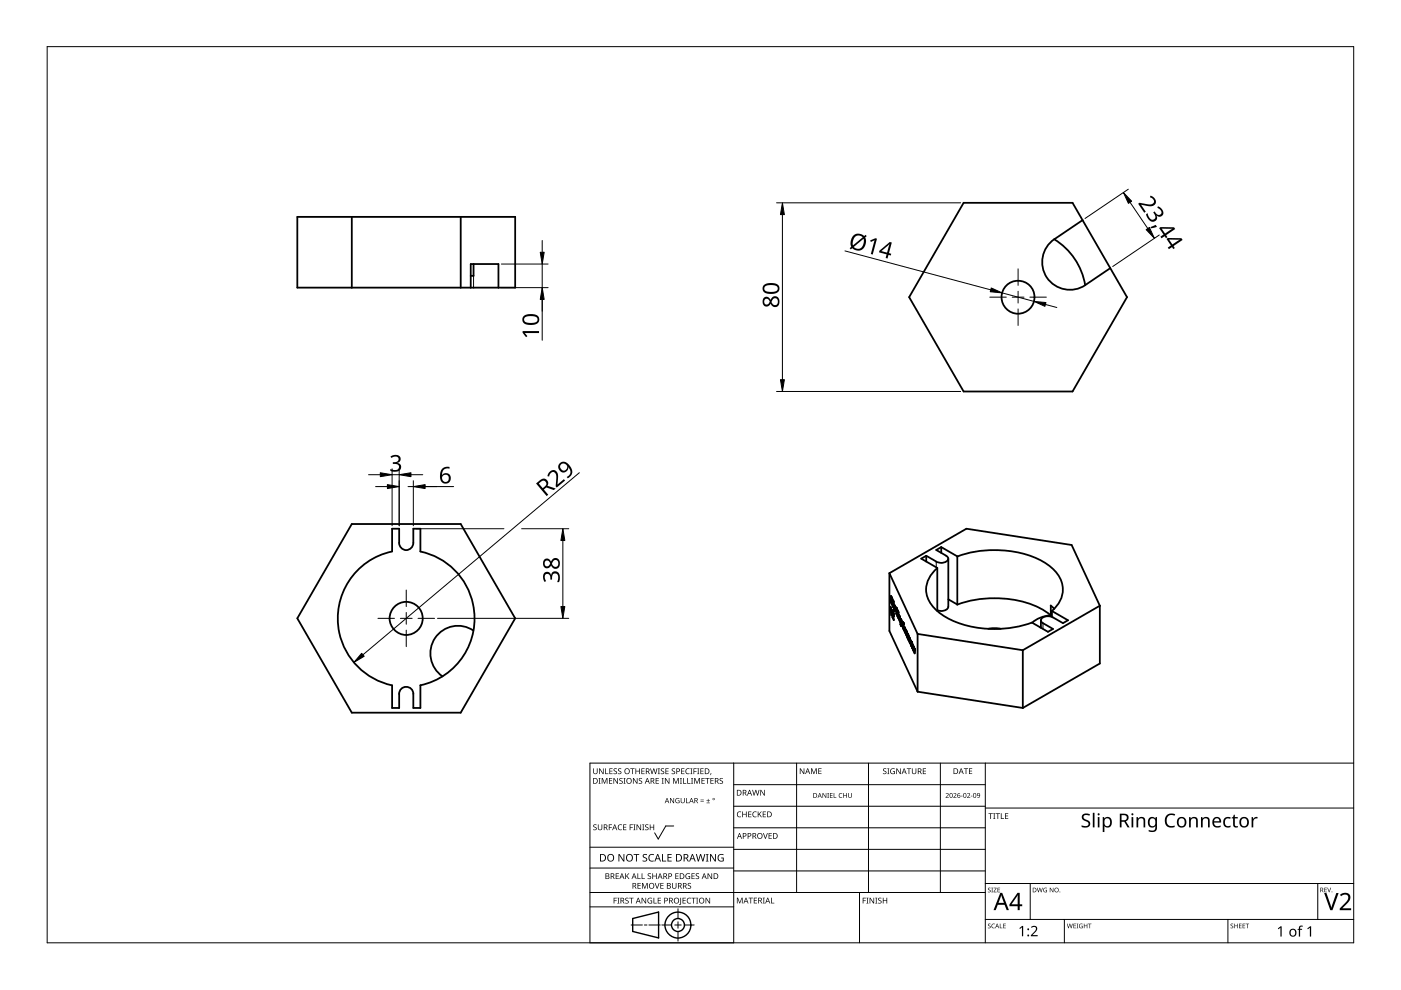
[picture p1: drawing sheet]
<svg xmlns="http://www.w3.org/2000/svg" width="297mm" height="210mm" viewBox="0 0 297 210" stroke-linecap="round" stroke-linejoin="round" font-family="sans-serif">
<g fill="none" stroke="#000" stroke-width=".38">
<path d="M63 46h46.2v15h-46.2zM74.6 46v15M97.7 46v15M100.4 56v2.5h-.6M204.3 43h23.1l11.5 20-11.5 20h-23.1l-11.5-20zM222.8 51.3l.7-.6a14.2 14.2 0 0 1 6.6 9.8 5.9 5.9 0 0 1-7.9-1.3 5.9 5.9 0 0 1 .6-7.9zM229.5 46.7l-5.9 4M235.4 56.9l-5.3 3.5M105.7 61v-5h-5.9v5M74.6 111.1h23.1l11.5 20-11.5 20h-23.1l-11.6-20zM89.1 116.9a14.5 14.5 0 0 1 11.5 14.2 14.5 14.5 0 0 1-11.5 14.2M89.1 116.9v-4.8h-1.5v3a1.5 1.5 0 0 1-1.5 1.5 1.5 1.5 0 0 1-1.5-1.5v-3h-1.5v4.8a14.5 14.5 0 0 0-11.5 14.2 14.5 14.5 0 0 0 11.5 14.2v4.8h1.5v-3"/>
<path d="M196.4 117.8v1.3M196.4 117.8l-1.1 .6 3.4 2M196.4 117.8l2.1 1.3M199.6 116v1.2M199.6 116l-1.1 .6 2.1 1.2M199.6 116l3.4 2M200.6 117.9a.67 .67 0 0 1 .4 .7 .67 .67 0 0 1-.6 .6l-.8 .2-1.1-.3M201.1 118.4l-.1 10.3a1.75 1.75 0 0 1-2.3 .7M202.9 118a23.2 23.2 0 0 1 18.2 1.1 7.4 7.4 0 0 1 4.2 5.9 6 6 0 0 1-2.3 4.6M203 118v10.2l-1.9-1.1M100.4 133.7a5.9 5.9 0 0 0-8.2 1.6 5.9 5.9 0 0 0 1.6 8.1M188.6 121.5l16.3-9.4 22.3 3.5 6 12.8"/>
<path d="M188.6 121.5v12.3l5.9 12.9M188.6 121.5l5.9 12.9M188.8 127.5l.2 .5M188.9 127.5h.1M188.9 127.5v-.2l-.1 .2M188.9 127.5l.1 .2M188.9 127.5h-.1M188.9 126.4l.1 1.3M188.9 126.4h.1M189 126.4l.1 .3M189 126.7l.1 .3v-.3M189 126.7l.1 .7"/>
<path d="M189 130.1h.1M189 130.1l-.2-1.4 .2 1.7M189 129.9v.2M189 129.9l.1-.6-.1 1.2v-.1M189.1 126.7h-.1M189.1 126.7h.1M189.1 130.4h-.1M189.1 127.4h.1M189.1 127.4v.1M189.1 128h.1M189.1 127.5h.1M189.1 130.1h-.1"/>
<path d="M189.1 127.5v.2M189.1 127.7v.3M189.1 127.7h-.1M189.1 129.9h-.1M189.2 130.9l.3 .6-.1-.6M189.2 130.8v.1M189.2 129.7l.1 .2M189.3 129.7h-.1M189.3 129.7h.1M189.3 129.9l.1 .5-.2 .4M189.3 129.9h.1M189.3 128.3l-.1-1.3v1.2l.1 .4v-.2"/>
<path d="M189.3 128.3h.1M189.3 128.3v.1M189.3 129.7l.1 .2M189.3 128.4h.1M189.4 127.7l.1 1.2zM189.4 127.4l.1 .3-.1-.3M189.4 127.4h.1M189.4 130.9h.1M189.4 130.9h-.2M189.4 129.9h-.1M189.4 129.9h.1M189.4 129.9v.1"/>
<path d="M189.4 130v.1M189.4 130.8h-.2M189.4 130.8v.1M189.4 130.1h.1M189.5 130.8h-.1M189.5 130.1v.2M189.5 128.7h-.1M189.5 130.3h.1M189.5 130.3v.5M189.6 128.4l-.1-.3v1.3M189.6 129.2l.1 .3M189.6 129.2v.4l-.1-.2"/>
<path d="M189.6 129.4h-.1M189.6 128.3v.1M189.6 128.5l.1 .7M189.6 128.3h.1M189.7 128.3v.1M189.7 128.3l-.1 .1M189.7 128.4h.1M189.7 128.4l.1 .2M189.7 129.2h.1M189.7 128.5h-.1M189.8 128.6v.6M189.8 129.5h.1"/>
<path d="M189.8 129.2h-.2M189.8 129.2h-.1M189.8 129.2v.3M189.8 129.2h.1M190.1 129.7l.1 .2M190.1 129.2h.1M190.1 129.2l.1 .5M190.1 130.1h-.1M190.1 129.7v.6l-.1-.2M190.2 129.9l.1 .7M190.2 129.1l-.2-.3v1.3M190.2 129.1h.1"/>
<path d="M190.2 129.1v.1M190.2 129.1l-.1 .1M190.2 130h.1M190.2 130l.2 .8-.1-.2M190.2 129.2h.1M190.2 129.2l.1 .5M190.3 130h.1M190.3 129.9l-.1 .1M190.3 129.8l-.1 .1M190.3 129.9v.1M190.3 129.8v.1M190.3 129.7h-.1"/>
<path d="M190.3 129.7h-.2M190.3 129.7h.1M190.3 129.7v.1M190.3 130.6h.1M190.4 130l.1 1.1zM190.4 129.6l.1 .3M190.4 129.6h.1M190.5 129.7v.2M190.5 130.9h-.1M190.5 129.9h.1M190.6 130.6h.1M190.6 130.6v-.3v1"/>
<path d="M190.6 131.3h.1M190.7 130.8l.1 .9M190.7 130.8l-.1 .6v-.1M190.7 130.6h-.1M190.7 130.6h.1M190.7 130.6l.1 .1M190.8 130.7l-.1 .1M190.8 130.7h.1M190.8 130.8v.4M190.8 131.2h.1M190.8 131.7h.1M190.8 131.2v.6v-.1"/>
<path d="M190.9 132.4l.2 .4M190.9 131.2l.2 1.1M190.9 131.2l.2 .2M190.9 131.2h.1M191 132.4l-.1-.2v.2M191 132.4l.1 .1M191 132.4h-.1M191 131.5l.1 .6M191 131.5l.1 .1M191 131.5h.1M191.1 132.5h.1M191.1 132.3h.1"/>
<path d="M191.1 132.1h.1M191.1 131.6v.5M191.1 132.3v.2M191.1 131.4l-.1 .1M191.1 131.4v.1M191.1 131.5l.1 .1M191.1 132.8h.1M191.2 131.6h.1M191.2 131.6h-.1M191.2 131.6l-.1 1.2M191.2 132.3h-.1M191.2 132.1h-.1"/>
<path d="M191.2 132l-.1 .1M191.2 132.5h-.1M191.4 131.9a2.26 2.26 0 0 0 .3 1.7l-.2-1.2M191.5 131.9h-.1M191.5 131.9v.1M191.5 132.4h.1M191.5 132.3v.1M191.5 132.3h.1M191.5 132.2l.2 .3v-.2M191.5 132.2v.1M191.5 132h.1M191.5 132l.1 .2"/>
<path d="M191.6 132.2h.1M191.6 132.2h-.1M191.6 132.2l.1 .1M191.7 132.3h.1M191.8 133.4v.1M191.8 133.5v.2M191.8 133.7h.1M191.8 133.2v.2M191.8 133.7l.1 .2M191.8 133.2l.1 .7M191.8 133.2h.1M191.9 133.9h.1"/>
<path d="M191.9 133.2l-.1-.2-.1 .7 .2 .5 .1-.3M191.9 133.2h.1M191.9 133.2h-.1M191.9 133.2v.1M191.9 133.3l.1 .1M192 133.4h.1M192 133.4v.3M192 133.7h.1M192 133.7v.2M192 133.9h-.1M192.1 133.8v-.3v1M192.1 133.8h.1"/>
<path d="M192.1 134.5h.1M192.2 134v.9M192.2 134l-.1 .7v-.2M192.2 133.8h-.1M192.2 133.8h.1M192.2 133.8l.1 .2M192.3 134h-.1M192.3 134v1.1l-.1-.2M192.3 134.9h-.1M192.5 134.5l-.1-.3v1M192.5 134.5h.1M192.5 135.2h-.1"/>
<path d="M192.5 134.7l.1 .9M192.5 134.7v.7l-.1-.2M192.5 134.5l.1 .2M192.6 134.7h-.1M192.6 134.7h.1M192.6 134.7v.1M192.6 134.8v.1M192.6 134.9l.1 .9-.1-.2M192.7 135.6h-.1M192.8 135.1v.8l.2 .5v-.2M192.8 135.1h.1M192.8 135.1l.1 .3"/>
<path d="M192.8 135.7l.1 .4M192.8 135.7l.2 .4v-.4M192.8 135.4l.1 .4M192.8 135.4h.1M192.9 135.6l-.1 .1M192.9 135.4h-.1M192.9 135.4h.1M192.9 136.1l.1 .1M192.9 135.4l.1 .3M192.9 136.2h.1M193 135.7l-.1 .1M193.1 136.3h.1"/>
<path d="M193.1 136.1l.1 .2 .1-.2M193.1 136.1v.2M193.2 136.1l-.1-.3v.7l.2 .5-.2-.7M193.2 136.1h.1M193.2 136.1h-.1M193.3 136.1h.1M193.3 136.4v.1M193.3 136.2v-.1l.1 .3M193.3 136.5l.2 1-.1-.3M193.3 136.2v.2M193.4 136.6v.6M193.4 136.4l.1 .2"/>
<path d="M193.4 136.2h-.1M193.4 136.3l-.1 .1M193.4 137.2h.1M193.4 136.4l-.1 .1M193.5 136.6v.2l-.1-.2M193.5 136.6h-.1M193.6 137.3v.1M193.6 137.4l.1 .3M193.6 137.1v.2M193.6 137.1l.1 .7M193.6 137.1h.1M193.7 137.7v.1"/>
<path d="M193.7 137.8h.1M193.7 137.1h-.1M193.8 137.3l-.2-.5-.1 .7 .2 .6 .1-.3M193.8 137.3v.1M193.8 137.4v.1M193.8 137.5v.1M193.8 137.6v.2M193.8 137.8h-.1M193.9 137.7v-.3v1M193.9 137.7h.1M193.9 138.4h.1M194 137.9l-.1 .6v-.1"/>
<path d="M194 137.6v.1M194 137.6l-.1 .1M194 137.7h-.1M194 137.7h.1M194 137.7v.3v-.1M194 137.8v.1M194.5 134.4l22.4 3.5M194.5 134.4v12.3M198.7 120.5a5.6 5.6 0 0 0-.1 9 19.6 19.6 0 0 0 14.1 3.8 17.3 17.3 0 0 0 6.5-1.6l1.6-.8 2-.5a19.7 19.7 0 0 0-13.8-3.5l-3.6 .5-2.5 .8M198.7 120.4v9.1M209.5 133.3l1-.1 1.7 .1M216.9 137.9v12.2"/>
<path d="M218.8 132l3.4 2 1.1-.7-2.2-1.2M220.7 133h-.2M220.7 131.5v1.6M222.8 128.4l.7 .7M222.8 128.4v2M223 130.8v-1.3l3.4 2-1 .6-2.1-1.2M223.2 130.9a2.08 2.08 0 0 0-2.4 .4 .66 .66 0 0 0 .3 .8M233.2 128.4l-16.3 9.5M233.2 128.4v12.3l-16.3 9.4M84.6 147.1a1.5 1.5 0 0 1 1.5-1.5 1.5 1.5 0 0 1 1.5 1.5M89.1 145.3v4.8h-1.5v-3M194.5 146.7l22.4 3.4"/>
<circle cx="215.8" cy="63" r="3.5"/>
<circle cx="86.1" cy="131.1" r="3.5"/>
</g>
<g fill="none" stroke="#000" stroke-width=".21">
<path d="M100.4 58.5v2.5M198.5 119.1v1.2M188.9 126.8h.1M189 126.4h-.1M189 127h-.1M189 127.7h-.1M189 126.6h-.1M189 127.2h.1M189.1 127.4h-.1M189.1 126.7h-.1M189.1 127.5h-.1M189.1 128h-.1"/>
<path d="M189.1 126.9h.1M189.1 127.6h.1M189.1 127.9h-.1M189.3 128.1h-.1M189.3 128.3h-.1M189.3 128.5h.1M189.3 128.6h.1M189.4 127.4h.1M189.4 129.9h-.1M189.4 130h.1M189.5 127.6h-.1M189.5 130.7l-.2 .1"/>
<path d="M189.5 130.1l-.1 .1M189.5 127.7h-.1M189.5 130.7h-.2M189.5 130.6h-.2M189.5 130.3h-.1M189.5 130.5h-.1M189.5 130.4h-.1M189.8 128.6h-.1M189.8 129.5h-.1M189.8 128.7h-.1M189.8 129.4h-.1M189.8 128.9l-.1 .1"/>
<path d="M189.8 129.3h-.2M189.8 129.2h-.1M190.2 129.2h-.1M190.2 129.2v.1M190.3 129.4h-.1M190.3 129.6h-.1M190.4 129.6h.1M190.4 129.6v.1M190.5 129.8h-.1M190.5 129.9h-.1M190.8 130.8h-.1M190.8 130.9h-.1"/>
<path d="M190.8 131.1h.1M191 131.2h-.1M191 131.9h-.1M191 132.5h.1M191.1 131.5h-.2M191.2 132.6l-.2 .1M191.2 132.5h-.1M191.2 132.2h-.2M191.2 132.4h-.1M191.5 131.9h-.1M191.5 132.7h-.1M191.5 132.3h-.1"/>
<path d="M191.5 133h-.1M191.5 132h-.1M191.6 133.2l-.1 .1M191.7 132.3h-.1M191.7 132.4h-.1M191.7 133.4l-.1 .1M191.7 133.6h-.1M191.8 133h.1M191.8 133.5h-.1M191.8 133.2l-.1 .1M191.8 133.7h-.1M191.9 133.3h.1"/>
<path d="M192 133.5h-.1M192 134.1h-.1M192 133.7h-.1M192 133.9h-.2M192.3 134h-.1M192.3 134.1l-.1 .1M192.3 134.3h-.1M192.6 134.7h-.1M192.6 134.9h.1M192.7 135.1h-.1M192.8 135.1h.1M192.8 135.4h-.1"/>
<path d="M192.8 135.9h.1M192.9 135.4h.1M193 136.2h-.1M193 135.6h-.1M193 136.4h-.1M193.1 135.8h.1M193.1 136.3h-.1M193.1 136.5h.1M193.2 136.7h-.1M193.2 136.1h-.2M193.3 136.2h-.1M193.3 136.9h-.1"/>
<path d="M193.3 136.1h-.1M193.3 137h-.1M193.4 136.9h-.1M193.4 137.2h-.1M193.5 137.5h-.1M193.6 136.8h-.1M193.6 137.4h-.2M193.6 137.1h-.1M193.6 137.6h-.1M193.7 137.1h.1M193.8 137.3h-.1M193.8 137.9l-.1 .1"/>
<path d="M193.8 137.6h-.1M193.8 137.8h-.2M194 137.9h.1M221.1 132.1v1.2M222.8 130.4v.3"/>
</g>
<path d="M10 9.9h277v190h-277z" fill="none" stroke="#000" stroke-width=".21"/>
<g fill="none" stroke="#000" stroke-width=".21">
<path d="M125.1 179.6h30.5M142.8 175.1h-1.6l-1.6 2.8-.8-1.3M155.6 166.4h53.3M155.6 161.8v38.1h-30.5v-38.1h161.9M168.9 161.8v27.4M184.1 161.8v27.4M199.4 161.8v27.4M208.9 170.9h-53.3M208.9 175.5h-53.3M208.9 161.8v38.1M287 171.3h-78.1M125.1 192.3h30.5"/>
<path d="M125.1 189.2h83.8M133.8 196.1h2.4M136.6 196.1h.6M140 196.1h-2.4M140.3 196.1h2.1M143.1 196.1h1.3M143.7 195.4v1.4M143.7 197.5v2M143.7 192.7v2M147.2 196.1h-2.1M155.6 180.1h53.3M155.6 184h-30.5"/>
<path d="M182.2 189.2v10.7M208.9 184.7h-53.3M218.4 187.3v7.6M225.7 194.9v5M260.3 194.9v5M279.4 187.3v7.6M287 194.9h-78.1M287 187.3h-78.1"/>
</g>
<g fill="#000">
<path d="M125.8 174.9l.5-.1h.2l-.1 .2a.25 .25 0 0 0-.3-.1 .25 .25 0 0 0 0 .4 .42 .42 0 0 1 .4 .5 .42 .42 0 0 1-.7 .2v-.1a.27 .27 0 0 0 .5 0 .27 .27 0 0 0-.1-.4l-.4-.2zM125.8 162.9h.1v.8a.32 .32 0 0 0 .3 .3 .32 .32 0 0 0 .3-.3v-.8h.2v.8a.47 .47 0 0 1-.5 .4 .47 .47 0 0 1-.4-.4zM126.9 165h.4l-.1 .1v1l.1 .1h-.4l.1-.1v-1zM126.8 174.8h.1v.8a.32 .32 0 0 0 .3 .3 .32 .32 0 0 0 .3-.3v-.8h.2v.8a.47 .47 0 0 1-.5 .4 .47 .47 0 0 1-.4-.4zM127 162.9h.2l.6 1v-1h.2v1.2h-.2l-.7-1 .1 1h-.2zM127.6 165h.2l.4 1 .4-1h.2v1.2h-.2v-1.1l-.4 1.1h-.1l-.4-1.1v1.1h-.1zM128.3 162.9h.2v1.1h.5v.1h-.7zM129.1 174.8h.7v.1h-.6v.5h.5v.1h-.5v.5h-.1zM129.1 165h.7v.1h-.5v.4h.5v.1h-.5v.4h.5v.2h-.7zM129.2 162.9h.7v.1h-.5v.4h.4v.2h-.4v.4h.5v.1h-.7zM130.1 163l.5-.1 .2 .1v.1a.25 .25 0 0 0-.4-.1 .25 .25 0 0 0 0 .4 .42 .42 0 0 1 .4 .5 .42 .42 0 0 1-.7 .2v-.1a.27 .27 0 0 0 .5 0 .27 .27 0 0 0-.1-.4l-.4-.2zM130.1 165h.1l.7 1v-1h.1v1.2h-.2l-.6-1v1h-.1z"/>
<path d="M131.1 175l.5-.2 .3 .1-.1 .1a.49 .49 0 0 0-.7 .4 .49 .49 0 0 0 .8 .4 .57 .57 0 0 1-.8 0 .57 .57 0 0 1 0-.8zM131.1 163l.4-.1 .2 .1v.1a.25 .25 0 0 0-.4-.1 .25 .25 0 0 0 0 .4 .42 .42 0 0 1 .4 .5 .42 .42 0 0 1-.6 .2v-.1a.27 .27 0 0 0 .4 0 .27 .27 0 0 0-.1-.4l-.3-.2zM131.4 165.1l.4-.2 .2 .1v.1a.25 .25 0 0 0-.4-.1 .25 .25 0 0 0 0 .4l.4 .2v.4l-.4 .2-.3-.1 .1-.1a.27 .27 0 0 0 .4 .1 .27 .27 0 0 0-.1-.4l-.4-.3zM132.2 165h.4l-.1 .1v1l.1 .1h-.4l.1-.1v-1zM132.1 174.8h.7v.1h-.5v.4h.5v.1h-.5v.5h.5v.1h-.7zM133.5 174.8h.7v.1h-.5v.5h.5v.1h-.5v.5h-.2zM133.6 162.9h.9v.1h-.3v1.1h-.2v-1.1h-.4zM134.3 174.8h.4l-.1 .1v1l.1 .1h-.4l.1-.1v-1zM134.2 165h.2l.6 1v-1h.2v1.2h-.2l-.7-1v1h-.1zM134.7 162.9h.2v.5h.6v-.5h.2v1.2h-.2v-.5h-.6v.5h-.2zM135 174.8h.1l.7 1v-1h.1v1.2h-.2l-.6-1v1h-.1zM135.5 165.1l.4-.2 .2 .1v.1a.25 .25 0 0 0-.4-.1 .25 .25 0 0 0 0 .4l.4 .2v.4l-.4 .2-.3-.1 .1-.1a.27 .27 0 0 0 .4 .1 .27 .27 0 0 0-.1-.4l-.3-.3z"/>
<path d="M136.2 174.8h.4l-.1 .1v1l.1 .1h-.4l.1-.1v-1zM136 162.9h.7v.1h-.6v.4h.5v.2h-.5v.4h.6v.1h-.7zM136.8 174.9l.4-.1h.3l-.1 .2a.25 .25 0 0 0-.3-.1 .25 .25 0 0 0 0 .4 .42 .42 0 0 1 .4 .5 .42 .42 0 0 1-.7 .2v-.1a.27 .27 0 0 0 .5 0 .27 .27 0 0 0-.1-.4l-.4-.2zM137.8 174.8h.1v.5h.6v-.5h.2v1.2h-.2v-.6h-.6v.6h-.1zM137.8 162.9h.2l.3 1 .2-1h.2l.3 1 .2-1h.2l-.3 1.2h-.2l-.3-1-.3 1h-.1zM139 165h.7v.1h-.5v.4h.5v.1h-.5v.4h.5v.2h-.7zM139.5 162.9h.4l-.1 .1v1l.1 .1h-.4l.1-.1v-1zM140.3 165h.4l-.1 .1v1l.1 .1h-.4l.1-.1v-1zM140.1 163l.5-.1 .2 .1v.1a.25 .25 0 0 0-.4-.1 .25 .25 0 0 0 0 .4 .42 .42 0 0 1 .4 .5 .42 .42 0 0 1-.7 .2l.1-.1a.27 .27 0 0 0 .4 0 .27 .27 0 0 0-.1-.4l-.4-.2zM141.1 162.9h.7v.1h-.6v.4h.5v.2h-.5v.4h.6v.1h-.7zM141 165h.1l.7 1v-1h.1v1.2h-.1l-.7-1v1h-.1zM142.1 169.2h.1l.6 .9v-.9h.1v1.1h-.1l-.6-.9v.9h-.1z"/>
<path d="M142.5 163l.4-.1 .2 .1v.1a.25 .25 0 0 0-.4-.1 .25 .25 0 0 0 0 .4 .42 .42 0 0 1 .4 .5 .42 .42 0 0 1-.6 .2v-.1a.27 .27 0 0 0 .4 0 .27 .27 0 0 0-.1-.4l-.4-.2zM142.7 165h.2l.4 1 .4-1h.2v1.2h-.1v-1.1l-.4 1.1h-.2l-.4-1.1v1.1h-.1zM143.3 169.3l.5-.1 .3 .1-.1 .1a.45 .45 0 0 0-.7 .3 .45 .45 0 0 0 .6 .5v-.4h-.2v-.1h.4v.6a.6 .6 0 0 1-.8-.2 .6 .6 0 0 1 0-.8zM144.2 165h.4l-.2 .1v1l.2 .1h-.4l.1-.1v-1zM144.8 165h.2v1h.5v.2h-.7zM144.4 162.9h.7v.1h-.5v.4h.5v.2h-.5v.4h.5v.1h-.7zM144.3 169.2h.2v.7a.28 .28 0 0 0 .2 .3 .28 .28 0 0 0 .3-.3v-.7h.2v.7a.42 .42 0 0 1-.5 .4 .42 .42 0 0 1-.4-.4zM145.5 169.2h.1v1h.5v.1h-.6zM145.7 165h.2v1h.5v.2h-.7zM145.5 163.1l.3-.2 .4 .1v.1l-.3-.1a.49 .49 0 0 0-.4 .7 .49 .49 0 0 0 .7 .3 .57 .57 0 0 1-.8-.1 .57 .57 0 0 1 0-.8zM146.4 162.9h.4l-.1 .1v1l.1 .1h-.4l.1-.1v-1zM146.5 165h.5l-.2 .1v1l.2 .1h-.5l.2-.1v-1z"/>
<path d="M147 162.9h.7v.1h-.5v.5h.5v.1h-.5v.5h-.2zM147.2 165h.2l.4 1 .4-1h.2v1.2h-.2l.1-1.1-.5 1.1h-.1l-.4-1.1v1.1h-.1zM147.8 162.9h.5l-.2 .1v1l.2 .1h-.5l.2-.1v-1zM148.5 169.9h.7v.1h-.7zM148.5 169.5h.7v.2h-.7zM148.5 162.9h.7v.1h-.6v.4h.5v.2h-.5v.4h.6v.1h-.7zM148.7 165h.7v.1h-.5v.4h.5v.1h-.5v.4h.5v.2h-.7zM149.8 170.2h.7v.1h-.7zM149.5 165h.9v.1h-.3v1.1h-.2v-1.1h-.4zM150.1 169.4l.1 .3h.3l-.3 .1v.3l-.1-.3h-.3l.3-.1zM150.7 163.9h.1l-.2 .4zM150.6 165h.7v.1h-.5v.4h.5v.1h-.5v.4h.5v.2h-.7z"/>
<path d="M152.6 165.1l.4-.2 .3 .1-.1 .1a.25 .25 0 0 0-.4-.1 .25 .25 0 0 0 0 .4l.4 .2 .1 .4-.4 .2-.4-.1 .1-.1a.27 .27 0 0 0 .5 .1 .27 .27 0 0 0-.1-.4l-.4-.3zM156.4 172.2l.4-.2 .4 .1-.1 .1a.49 .49 0 0 0-.7 .5 .49 .49 0 0 0 .7 .4 .57 .57 0 0 1-.8 0 .57 .57 0 0 1 0-.8zM157.4 172.1h.1v.5h.7v-.5h.1v1.2h-.1v-.6h-.7v.6h-.1zM158.6 172.1h.7v.1h-.5v.4h.5v.1h-.5v.4h.5v.2h-.7zM159.7 172.2l.3-.2 .4 .1v.1h-.3a.49 .49 0 0 0-.4 .6 .49 .49 0 0 0 .7 .3 .57 .57 0 0 1-.8 0 .57 .57 0 0 1 0-.8zM159.5 167.5h.1l.3 1 .3-1h.1l.3 1 .3-1h.1l-.3 1.2h-.2l-.3-1.1-.2 1.1h-.2zM160.7 172.1h.1v.6l.5-.6h.2l-.5 .5 .5 .7h-.1l-.5-.6-.1 .6h-.1zM161.8 176.6h.1l.4 1.1 .3-1.1h.2l-.4 1.2h-.2zM161.2 167.5h.2l.6 1v-1h.2v1.2h-.2l-.7-1v1h-.1zM161.7 172.1h.7v.1h-.5v.4h.5v.1h-.5v.4h.5v.2h-.7zM163 176.6h.6v.2h-.5v.3h.5v.2h-.5v.4h.5v.1h-.6zM169.6 162.9h.2l.6 1v-1h.1v1.2h-.1l-.7-1v1h-.1z"/>
<path d="M172 162.9h.2l.4 1 .3-1h.3v1.2h-.2v-1l-.4 1h-.1l-.4-1.1v1.1h-.1zM173.5 162.9h.7v.1h-.5v.4h.4v.1h-.4v.5h.5v.1h-.7zM174.4 168.1h.1l.6 .9v-.9h.1v1.1h-.2l-.5-.9v.9h-.1zM175.4 168.1h.4l-.2 .1 .2 1h-.4l.1-.1zM176 168.1h.5v.2h-.4v.3h.4v.1h-.4v.4h.4v.1h-.5zM176.8 168.1h.1v1h.4v.1h-.5zM178 168.3l.3-.2 .3 .1-.1 .1a.41 .41 0 0 0-.6 .4 .41 .41 0 0 0 .7 .3 .48 .48 0 0 1-.7 0 .48 .48 0 0 1 .1-.7zM178.8 168.1h.1v.5h.5v-.5h.2v1.1h-.2v-.5h-.5v.5h-.1zM179.8 168.1h.2v.7a.26 .26 0 0 0 .2 .3 .26 .26 0 0 0 .3-.3v-.7h.1v.7a.39 .39 0 0 1-.4 .4 .39 .39 0 0 1-.4-.4zM187.3 163l.4-.1 .2 .1v.1a.25 .25 0 0 0-.4-.1 .25 .25 0 0 0 0 .4 .42 .42 0 0 1 .4 .5 .42 .42 0 0 1-.6 .2v-.1a.27 .27 0 0 0 .4 0 .27 .27 0 0 0-.1-.4l-.3-.2zM188.1 162.9h.5l-.2 .1v1l.2 .1h-.5l.2-.1v-1zM188.9 163.1l.5-.2 .3 .1v.1a.5 .5 0 0 0-.8 .4 .5 .5 0 0 0 .7 .5v-.4h-.3v-.1h.4v.6a.66 .66 0 0 1-.8-.1 .66 .66 0 0 1 0-.9z"/>
<path d="M190 162.9h.2l.7 1-.1-1h.2v1.2h-.2l-.6-1v1h-.2zM192.3 162.9h.9v.1h-.4v1.1h-.2v-1.1h-.3zM193.3 162.9h.2v.8a.32 .32 0 0 0 .3 .3 .32 .32 0 0 0 .3-.3v-.8h.2v.8a.47 .47 0 0 1-.5 .4 .47 .47 0 0 1-.5-.4zM195.7 162.9h.6v.1h-.5v.4h.5v.2h-.5v.4h.5v.1h-.6zM200.5 168.3a.37 .37 0 0 1 .6 0 .37 .37 0 0 1-.2 .5l-.3 .3h.6v.1h-.7l.3-.4a.27 .27 0 0 0 .2-.4 .27 .27 0 0 0-.4-.1zM202.1 168.3a.37 .37 0 0 1 .6 0 .37 .37 0 0 1-.2 .5l-.2 .3h.5v.1h-.7l.3-.4a.27 .27 0 0 0 .3-.4 .27 .27 0 0 0-.5-.1zM203.7 168.7h.4v.1h-.4zM204.4 162.9h.9v.1h-.4v1.1h-.2v-1.1h-.3zM205 168.3a.37 .37 0 0 1 .6 0 .37 .37 0 0 1-.2 .5l-.2 .3h.5v.1h-.7l.3-.4a.27 .27 0 0 0 .3-.4 .27 .27 0 0 0-.5-.1zM205.8 168.7h.4v.1h-.4zM205.4 162.9h.7v.1h-.5v.4h.5v.1h-.5v.5h.5v.1h-.7zM209.6 172.4h.9v.2h-.4v1h-.1v-1h-.4z"/>
<path d="M210.6 172.4h.4l-.1 .1v1l.1 .1h-.4l.1-.1v-1zM211.1 172.4h.9v.2h-.4v1h-.1v-1h-.4zM212.2 172.4h.2v1.1h.5v.1h-.7zM213.1 172.4h.7v.2h-.6v.3h.5v.2h-.5v.4h.6v.1h-.7zM229.5 172.8a1.38 1.38 0 0 1 1.6-.2l-.1 .4-.4-.2a.55 .55 0 0 0-.9 .3 .55 .55 0 0 0 .7 .7l.6 .4 .2 .5a1.19 1.19 0 0 1-1.9 .6v-.3l.2 .1a.82 .82 0 0 0 1.3-.4l-.2-.3-.4-.3a.88 .88 0 0 1-.7-1.3zM241 173.2h.3v.3a.83 .83 0 0 1 .9-.3 .83 .83 0 0 1 .6 .8v1.4h-.3v-1.4a.59 .59 0 0 0-.8-.5 .59 .59 0 0 0-.4 .8v1.1h-.3zM247.3 172.9a1.63 1.63 0 0 1 1.9-.3l-.2 .4a1.14 1.14 0 0 0-1.4 .1 1.14 1.14 0 0 0-.2 1.4 1.11 1.11 0 0 0 1.7 .5v.4a1.52 1.52 0 0 1-2-.5 1.52 1.52 0 0 1 .2-2zM252.1 173.2h.3l.1 .3a.83 .83 0 0 1 .9-.3 .83 .83 0 0 1 .6 .8v1.4h-.4v-1.4a.59 .59 0 0 0-.7-.5 .59 .59 0 0 0-.4 .8v1.1h-.4zM254.6 173.2h.3l.1 .3a.83 .83 0 0 1 .9-.3 .83 .83 0 0 1 .6 .8v1.4h-.4v-1.4a.59 .59 0 0 0-.7-.5 .59 .59 0 0 0-.4 .8v1.1h-.4zM259.6 173.5l.5-.3 .8 .1-.1 .3h-.1a.79 .79 0 0 0-1 .9 .79 .79 0 0 0 1.2 .5v.4a1.12 1.12 0 0 1-1.4-.3 1.12 1.12 0 0 1 0-1.4zM261.6 172.7h.2v.5h.6v.3h-.6v1.3l.2 .4 .5-.1v.3a.67 .67 0 0 1-1.1-.6v-1.3h-.3v-.1l.3-.2zM265.4 173.2h.3v.4l.4-.3 .5-.1v.4h-.5l-.3 .3-.1 1.5h-.3z"/>
<path d="M130.1 190.3h.7v.2h-.5v.4h.4v.1h-.4v.6h-.2zM130.5 185.2h.7v.1h-.5v.4h.5v.1h-.5v.4h.5v.2h-.7zM130.9 190.3h.4l-.1 .2v.9l.1 .2h-.4l.1-.2v-.9zM131.1 181.1h.3l.8 1.3v-1.3h.2v1.6h-.3l-.8-1.4v1.4h-.2zM132.6 190.5l.4-.2 .3 .1-.1 .1a.25 .25 0 0 0-.4-.1 .25 .25 0 0 0 0 .4 .4 .4 0 0 1 .5 .3 .4 .4 0 0 1-.3 .5 .4 .4 0 0 1-.5-.2h.1a.27 .27 0 0 0 .5 .1 .27 .27 0 0 0-.1-.5l-.4-.2zM132.6 185.2h.1v.6l.6-.6h.1l-.4 .5 .5 .7h-.2l-.5-.6-.1 .6h-.1zM133.4 190.3h.9v.2h-.4v1.1h-.1v-1.1h-.4zM134.3 181.1h1.2v.2h-.5v1.4h-.2v-1.4h-.5zM135.2 185.2h.1v1h.5v.2h-.6zM135.2 187.2h.6v.1h-.5v.4h.5v.2h-.5v.4h.5v.1h-.6zM136 185.2h.2v1h.5v.2h-.7zM136.1 187.2h.2l.4 1 .4-1h.2v1.2h-.1v-1l-.4 1h-.2l-.4-1 .1 1h-.2z"/>
<path d="M136 190.3h.2l.7 1.1-.1-1.1h.2v1.3h-.2l-.6-1v1h-.2zM136.3 181.2l.4-.1h.5l-.2 .2a.33 .33 0 0 0-.5 .1 .33 .33 0 0 0 .4 .4 .49 .49 0 0 1 .3 .7 .49 .49 0 0 1-.8 .2l-.2-.1v-.2l.3 .1a.35 .35 0 0 0 .5-.2 .35 .35 0 0 0-.4-.4l-.3-.3zM137.4 190.5l.6-.2 .3 .1-.1 .1a.5 .5 0 0 0-.8 .4 .5 .5 0 0 0 .7 .5v-.3h-.3v-.2h.5v.6a.66 .66 0 0 1-.9-.1 .66 .66 0 0 1 0-.9zM137.4 185.3l.4-.2 .2 .1v.1a.25 .25 0 0 0-.4-.1 .25 .25 0 0 0 0 .4 .42 .42 0 0 1 .4 .6 .42 .42 0 0 1-.6 .2v-.2a.27 .27 0 0 0 .4 .1 .27 .27 0 0 0-.1-.4l-.3-.3zM137.7 181.3l.4-.2h.6l-.1 .2-.4-.1a.64 .64 0 0 0-.5 .9 .64 .64 0 0 0 .9 .3v.2a.83 .83 0 0 1-1-.3 .83 .83 0 0 1 .1-1zM138.6 190.3h.1v1.1h.5v.2h-.6zM138.8 187.2h.2l.3 1.1 .4-1.1h.1l-.4 1.2h-.1zM138.3 185.2h.2v.5h.6v-.5h.1v1.2h-.1v-.6h-.6v.6h-.2zM139.5 190.3h.6v.2h-.5v.4h.5v.1h-.5v.4h.5v.2h-.6zM140.4 181.1h.2v1.4h.7v.2h-.9zM140 187.2h.7v.1h-.5v.4h.5v.2h-.5v.4h.5v.1h-.7zM141.5 181.1h.9v.2h-.7v.4h.7v.2h-.7v.6h.7v.2h-.9z"/>
<path d="M142.5 187.2h.1v.8a.32 .32 0 0 0 .4 .3 .32 .32 0 0 0 .3-.3v-.8h.1v.8a.47 .47 0 0 1-.4 .4 .47 .47 0 0 1-.5-.4zM143.2 185.2h.7v.1h-.6v.4h.5v.1h-.5v.4h.6v.2h-.7zM144.2 190.3h.2v1.3l-.1 .2-.3 .1v-.2l.2-.1zM144.7 190.3h.7v.2h-.5v.4h.5v.1h-.5v.4h.5v.2h-.7zM145.5 185.3l.4-.2 .4 .1-.1 .1a.5 .5 0 0 0-.7 .4 .5 .5 0 0 0 .7 .5v-.3h-.3v-.2h.4v.6a.66 .66 0 0 1-.9-.1 .66 .66 0 0 1 .1-.9zM145.8 190.5l.3-.2 .4 .1v.1h-.3a.49 .49 0 0 0-.4 .6 .49 .49 0 0 0 .7 .3 .57 .57 0 0 1-.8 0 .57 .57 0 0 1 0-.8zM145.9 187.3l.4-.1 .2 .1v.1a.25 .25 0 0 0-.4-.1 .25 .25 0 0 0 0 .4l.4 .2v.3l-.4 .2h-.3l.1-.1a.27 .27 0 0 0 .4 0 .27 .27 0 0 0-.1-.4l-.4-.2zM146.6 190.3h.9v.2h-.4v1.1h-.1v-1.1h-.4zM146.6 185.2h.7v.1h-.5v.4h.5v.1h-.5v.4h.5v.2h-.7zM147.6 190.3h.4l-.1 .2v.9l.1 .2h-.4l.1-.2v-.9zM147.6 185.3l.4-.2 .2 .1v.1a.25 .25 0 0 0-.4-.1 .25 .25 0 0 0 0 .4 .42 .42 0 0 1 .4 .6 .42 .42 0 0 1-.7 .2l.1-.2a.27 .27 0 0 0 .4 .1 .27 .27 0 0 0-.1-.4l-.4-.3zM147.5 181.1h.2l.4 1.3 .3-1.3h.2l.4 1.3 .3-1.3h.2l-.4 1.6h-.2l-.4-1.4-.3 1.4h-.2z"/>
<path d="M149.7 181.1h.5l-.2 .1v1.3l.2 .2h-.5l.1-.2v-1.3zM149.6 190.3h.2l.6 1.1v-1.1h.2v1.3h-.2l-.7-1v1h-.1zM150 185.2h.2l.6 1v-1h.2v1.2h-.2l-.6-1v1h-.2zM150.5 181.1h.3l.8 1.3v-1.3h.2v1.6h-.2l-.9-1.4v1.4h-.2zM152.4 181.3l.7-.2h.3l-.1 .2a.65 .65 0 0 0-1 .5 .65 .65 0 0 0 .9 .7v-.5h-.3v-.2h.5v.8a.86 .86 0 0 1-1.1-.2 .86 .86 0 0 1 .1-1.1zM156.2 190.3h.3l.3 1 .4-1h.3v1.2h-.2v-1l-.4 1h-.1l-.4-1v1h-.2zM158.7 190.3h.9v.2h-.3v1h-.2v-1h-.4zM159.8 190.3h.7v.2h-.5v.3h.5v.2h-.5v.4h.5v.1h-.7zM161.7 190.3h.5l-.2 .2v.9l.2 .1h-.5l.2-.1v-.9zM163.5 190.3h.1v1.1h.6v.1h-.7zM182.9 190.3h.7v.2h-.5v.4h.5v.1h-.5v.6h-.2zM183.7 190.3h.4l-.1 .2v.9l.1 .2h-.4l.1-.2v-.9z"/>
<path d="M184.4 190.3h.1l.7 1v-1h.1v1.3h-.1l-.7-1v1h-.1zM185.6 190.3h.4l-.1 .2v.9l.1 .2h-.4l.1-.2v-.9zM186.2 190.5l.5-.2 .2 .1v.1a.25 .25 0 0 0-.4-.1 .25 .25 0 0 0 0 .4l.4 .2v.4l-.4 .2-.3-.1v-.1a.27 .27 0 0 0 .5 .1 .27 .27 0 0 0-.1-.5l-.4-.2zM187.2 190.3h.1v.6h.6v-.6h.2v1.3h-.2v-.6h-.6v.6h-.1zM209.5 188.3l.3-.1 .2 .2a.24 .24 0 0 0-.3-.1 .24 .24 0 0 0-.1 .3 .24 .24 0 0 0 .3 .1l.2 .2-.1 .2-.4 .1-.2-.2a.23 .23 0 0 0 .4 .2 .23 .23 0 0 0 0-.4l-.3-.2zM209.5 195.9l.3-.1 .2 .2a.24 .24 0 0 0-.3-.1 .24 .24 0 0 0-.1 .3 .24 .24 0 0 0 .3 .1 .31 .31 0 0 1 0 .5 .31 .31 0 0 1-.5-.1 .23 .23 0 0 0 .4 .1 .23 .23 0 0 0 0-.4l-.3-.2zM210.2 188.2h.3l-.1 .1 .1 .9h-.3l.1-.1zM210.3 196l.4-.2 .2 .1v.1a.39 .39 0 0 0-.6 .3 .39 .39 0 0 0 .6 .4 .46 .46 0 0 1-.7-.1 .46 .46 0 0 1 .1-.6zM210.7 188.2h.6l-.5 .9h.5v.1h-.7l.5-.9h-.4zM212 195.8h.1v.9l.4 .1h-.5zM211.5 188.2h.5l-.4 .1v.3h.4l-.4 .1v.4l.4 .1h-.5zM212.7 195.8h.5l-.4 .1v.3h.4l-.4 .2v.3l.4 .1h-.5z"/>
<path d="M216.1 196.8l.6-.5h.2v2.2h-.2v-1.9l-.4 .4zM218.6 196.5a.76 .76 0 0 1 1.2 0 .76 .76 0 0 1-.3 1.2l-.6 .6h1.1v.2h-1.4v-.2l.7-.8a.52 .52 0 0 0 .3-.8 .52 .52 0 0 0-.9 0zM219.8 188.2h.2l.2 .8 .2-.8h.1l.3 .8 .2-.8h.1l-.3 1h-.1l-.2-.8-.3 .8h-.1zM221.3 188.3h.7h-.1a.4 .4 0 0 0-.6 .4 .4 .4 0 0 0 .6 .4v-.3l-.2-.1h.3v.5a.53 .53 0 0 1-.7-.2 .53 .53 0 0 1 0-.7zM222.6 188.2h.1l.5 .8v-.8h.1v1h-.1l-.5-.8v.8h-.1zM226.2 195.8h.1l.2 .9 .3-.9h.1l.2 .9 .2-.9h.1l-.2 1h-.1l-.3-.8-.2 .8h-.1zM227.6 195.8h.5l-.4 .1v.3h.4l-.4 .2v.3l.4 .1h-.5zM228.3 195.8h.3l-.1 .1 .1 .9h-.3l.1-.1zM228.9 196l.7-.1-.2 .1a.4 .4 0 0 0-.5 .3 .4 .4 0 0 0 .5 .4v-.3l-.2-.1h.4v.5a.53 .53 0 0 1-.7-.1 .53 .53 0 0 1 0-.7zM229.8 195.8h.1v.4h.5v-.4h.1v1h-.1v-.4h-.5v.4h-.1zM230.7 195.8h.7l-.3 .1v.9h-.1v-.9zM260.9 195.9l.4-.1 .1 .2a.24 .24 0 0 0-.3-.1 .24 .24 0 0 0-.1 .3 .24 .24 0 0 0 .4 .1 .31 .31 0 0 1 0 .5 .31 .31 0 0 1-.5-.1 .23 .23 0 0 0 .3 .1 .23 .23 0 0 0 .1-.4l-.4-.2z"/>
<path d="M261.7 195.8h.1v.4h.5v-.4h.1v1h-.1v-.4h-.5v.4h-.1zM262.7 195.8h.5l-.4 .1v.3h.4l-.4 .2v.3l.4 .1h-.5zM263.5 195.8h.5l-.4 .1v.3h.4l-.4 .2v.3l.4 .1h-.5zM264.1 195.8h.7l-.3 .1v.9h-.1v-.9zM270.9 196.9l.6-.5h.2v2.2h-.2v-1.9l-.4 .3zM275.5 196.4l.7-.1v.2h-.4l-.1 .2-.1 .2h.5v.2h-.5v1.5h-.2v-1.5h-.3l.3-.2zM277.2 196.9l.6-.5h.2v2.2h-.3v-1.9l-.4 .3zM280.7 189.3h.5l1.1 3.2 1-3.2h.5l-1.3 3.7h-.5zM280.8 188.2h.5l-.4 .1v.3h.4l-.4 .1v.4l.4 .1h-.5zM281.4 188.2h.1l.3 .8 .3-.8h.1l-.3 1h-.1zM284.1 189.7a1.21 1.21 0 0 1 1.4-.4 1.21 1.21 0 0 1 .8 1.2l-.3 .7-1.4 1.4h1.9v.4h-2.4v-.4l1.1-1.2a1.03 1.03 0 0 0 .3-1.7h-.5l-.7 .3z"/>
<path d="M125.8 165h.3a.54 .54 0 0 1 .6 .6 .56 .56 0 0 1-.6 .6h-.3zM125.9 165.1v.9h.2a.43 .43 0 0 0 .5-.4 .41 .41 0 0 0-.5-.5z"/>
<path d="M128 174.8h.3a.35 .35 0 0 1 .5 .2 .35 .35 0 0 1-.3 .5l.4 .5h-.2l-.3-.5h-.2v.5h-.2zM128.2 174.9v.5h.1a.23 .23 0 0 0 .3-.2 .23 .23 0 0 0-.3-.3z"/>
<path d="M130.3 174.8h.1l.5 1.2h-.2l-.1-.4h-.5l-.2 .4h-.1zM130.3 175l-.2 .5h.4z"/>
<path d="M132.3 163.5a.61 .61 0 0 1 1.2 0 .61 .61 0 0 1-1.2 0zM132.7 163.1l-.1 .4a.45 .45 0 0 0 .5 .4 .45 .45 0 0 0 .3-.5 .45 .45 0 0 0-.5-.4z"/>
<path d="M132.7 165.6a.61 .61 0 0 1 1.2 0 .61 .61 0 0 1-1.2 0zM133.1 165.2a.47 .47 0 0 0-.1 .7 .47 .47 0 0 0 .7-.1 .45 .45 0 0 0 0-.6 .45 .45 0 0 0-.6 0z"/>
<path d="M136.9 162.9h.4a.35 .35 0 0 1 .4 .3 .35 .35 0 0 1-.2 .4l.3 .5h-.2l-.3-.5h-.2v.5h-.2zM137.1 163v.5h.2a.23 .23 0 0 0 .3-.2 .23 .23 0 0 0-.3-.3z"/>
<path d="M137.2 165h.1l.5 1.2h-.2l-.1-.4h-.5l-.1 .4h-.2zM137.2 165.1l-.2 .6h.4z"/>
<path d="M138 165h.3a.35 .35 0 0 1 .4 .2 .35 .35 0 0 1-.2 .4l.3 .6h-.2l-.3-.5h-.2v.5h-.1zM138.1 165.1v.4h.2a.23 .23 0 0 0 .3-.2 .23 .23 0 0 0-.3-.2z"/>
<path d="M141.4 169.2h.1l.4 1.1h-.1l-.2-.3h-.4l-.1 .3h-.2zM141.4 169.3l-.2 .5h.4z"/>
<path d="M143.4 162.9h.3a.41 .41 0 0 1 .5 .5 .41 .41 0 0 1-.6 .3v.4h-.2zM143.6 163v.5a.29 .29 0 0 0 .4-.2 .29 .29 0 0 0-.4-.3z"/>
<path d="M146.5 169.2h.2l.4 1.1h-.2l-.1-.3h-.4l-.2 .3h-.1zM146.6 169.3l-.2 .5h.4z"/>
<path d="M147.2 169.2h.3a.31 .31 0 0 1 .4 .2 .31 .31 0 0 1-.2 .4l.3 .5h-.1l-.3-.5h-.2v.5h-.2zM147.4 169.3v.4h.1a.21 .21 0 0 0 .3-.2 .21 .21 0 0 0-.3-.2z"/>
<path d="M149.4 162.9h.4a.61 .61 0 0 1 .6 .6 .61 .61 0 0 1-.6 .6h-.4zM149.6 163v1h.2a.48 .48 0 0 0 .4-.5 .48 .48 0 0 0-.4-.5z"/>
<path d="M151.1 169.4a.24 .24 0 0 1 .4 0 .24 .24 0 0 1-.4 0zM151.2 169.4a.15 .15 0 0 0 .3 0 .15 .15 0 0 0-.3 0z"/>
<path d="M151.6 165h.3a.35 .35 0 0 1 .4 .2 .35 .35 0 0 1-.2 .4l.3 .6h-.1l-.3-.5h-.3v.5h-.1zM151.7 165.1v.4h.2a.23 .23 0 0 0 .3-.2 .23 .23 0 0 0-.3-.2z"/>
<path d="M156.7 176.6h.2l.4 1.2h-.1l-.2-.3h-.5l-.1 .3h-.2zM156.8 176.8l-.2 .5h.4z"/>
<path d="M156.2 167.5h.4a.61 .61 0 0 1 .6 .6 .61 .61 0 0 1-.6 .6h-.4zM156.4 167.6v1h.2a.49 .49 0 0 0 .4-.4 .49 .49 0 0 0-.3-.6z"/>
<path d="M157.5 167.5h.3a.35 .35 0 0 1 .4 .2 .35 .35 0 0 1-.2 .4l.3 .6h-.1l-.3-.5h-.3v.5h-.1zM157.6 167.6v.5h.2a.23 .23 0 0 0 .3-.3 .23 .23 0 0 0-.3-.2z"/>
<path d="M157.5 176.6h.3a.41 .41 0 0 1 .5 .5 .41 .41 0 0 1-.7 .3v.4h-.1zM157.6 176.8v.4a.29 .29 0 0 0 .5-.2 .29 .29 0 0 0-.5-.2z"/>
<path d="M158.5 176.6h.3a.41 .41 0 0 1 .5 .5 .41 .41 0 0 1-.6 .3v.4h-.2zM158.7 176.8v.4a.29 .29 0 0 0 .4-.2 .29 .29 0 0 0-.4-.2z"/>
<path d="M158.8 167.5h.2l.5 1.2h-.2l-.1-.4h-.5l-.2 .4h-.1zM158.9 167.6l-.2 .6h.4z"/>
<path d="M159.6 176.6h.3a.35 .35 0 0 1 .4 .3 .35 .35 0 0 1-.2 .4l.3 .5h-.2l-.3-.5h-.2v.5h-.1zM159.7 176.8v.4h.2a.23 .23 0 0 0 .3-.2 .23 .23 0 0 0-.3-.2z"/>
<path d="M160.4 177.2a.65 .65 0 0 1 1.3 0 .65 .65 0 0 1-1.3 0zM160.8 176.8l-.1 .4a.45 .45 0 0 0 .5 .4 .45 .45 0 0 0 .4-.5 .45 .45 0 0 0-.5-.4z"/>
<path d="M162.7 172.1h.3a.61 .61 0 0 1 .6 .6 .61 .61 0 0 1-.6 .6h-.3zM162.8 172.2v.9h.2a.48 .48 0 0 0 .5-.4 .48 .48 0 0 0-.5-.5z"/>
<path d="M163.9 176.6h.4a.61 .61 0 0 1 .6 .7 .61 .61 0 0 1-.7 .5h-.3zM164.1 176.8v.9h.1a.48 .48 0 0 0 .5-.4 .48 .48 0 0 0-.4-.5z"/>
<path d="M171.2 162.9h.1l.5 1.2h-.2l-.1-.4h-.5l-.1 .4h-.2zM171.2 163.1l-.1 .5h.3z"/>
<path d="M172.4 168.1h.3a.46 .46 0 0 1 .6 .5 .47 .47 0 0 1-.6 .6h-.3zM172.6 168.3v.8l.3-.1 .2-.2v-.4z"/>
<path d="M173.7 168.1l.6 1.1-.3-.4h-.4l-.3 .4zM173.8 168.3l-.2 .4h.4z"/>
<path d="M191.6 162.9h.2l.4 1.2h-.1l-.2-.4h-.4l-.2 .4h-.1zM191.7 163.1l-.2 .5h.4z"/>
<path d="M194.6 162.9h.3a.35 .35 0 0 1 .5 .2 .35 .35 0 0 1-.3 .5l.4 .5h-.2l-.3-.5h-.3v.5h-.1zM194.7 163v.5h.2a.23 .23 0 0 0 .3-.2 .23 .23 0 0 0-.3-.3z"/>
<path d="M201.4 168.2l.4-.1 .2 .3v.5l-.2 .3-.3-.1-.2-.2zM201.5 168.3l-.1 .2a.38 .38 0 0 0 .3 .5 .41 .41 0 0 0 .2-.4 .41 .41 0 0 0-.4-.3z"/>
<path d="M203.1 168.2l.4-.1-.3 .2-.1 .3a.35 .35 0 0 1 .5 .2 .35 .35 0 0 1-.4 .5 .35 .35 0 0 1-.2-.5zM203.1 168.9a.22 .22 0 0 0 .4 0 .22 .22 0 0 0-.4 0z"/>
<path d="M202.2 162.9h.3a.55 .55 0 0 1 .6 .6 .56 .56 0 0 1-.6 .6h-.3zM202.3 163v1h.2a.48 .48 0 0 0 .5-.5 .48 .48 0 0 0-.5-.5z"/>
<path d="M203.7 162.9h.2l.4 1.2h-.1l-.2-.4h-.5l-.1 .4h-.2zM203.8 163.1l-.2 .5h.4z"/>
<path d="M204.3 168.2l.4-.1 .2 .3v.5l-.2 .3-.3-.1-.1-.2zM204.4 168.3l-.1 .4a.26 .26 0 0 0 .3 .4 .26 .26 0 0 0 .2-.4l-.1-.4z"/>
<path d="M206.4 168.2l.4-.1 .2 .3v.5l-.2 .3-.3-.1-.2-.2zM206.5 168.3v.1a.37 .37 0 0 0-.1 .4 .37 .37 0 0 0 .4 .2 .4 .4 0 0 0 .1-.4 .4 .4 0 0 0-.4-.3z"/>
<path d="M207.2 168.2a.49 .49 0 0 1 .6 .4 .49 .49 0 0 1-.4 .6l-.2-.1 .4-.1 .1-.3a.32 .32 0 0 1-.5 0 .32 .32 0 0 1 0-.5zM207.2 168.5a.25 .25 0 0 0 .5 0 .25 .25 0 0 0-.5 0z"/>
<path d="M233.8 173.2h.3v.3a.95 .95 0 0 1 1.3-.1 .95 .95 0 0 1 .3 1.2 .9 .9 0 0 1-.6 .8 .9 .9 0 0 1-1-.2l.1 1.2h-.4zM234.3 173.7l-.1 .4a.7 .7 0 0 0 .1 .8 .7 .7 0 0 0 .8 .1 .95 .95 0 0 0-.3-1.5z"/>
<path d="M237.4 172.5h.8a.84 .84 0 0 1 1.1 .6 .84 .84 0 0 1-.6 1l.8 1.3h-.4l-.7-1.2h-.6v1.2h-.4zM237.8 172.8v1.1h.4a.56 .56 0 0 0 .7-.5 .56 .56 0 0 0-.7-.6z"/>
<path d="M243.7 173.4l.7-.2 .6 .3v-.3h.3v2.3a1.1 1.1 0 0 1-1.8 .8v-.4a.87 .87 0 0 0 1.4-.3l.1-.5a.96 .96 0 0 1-1.3 .2 .96 .96 0 0 1-.3-1.2zM244 173.6l-.2 .4a.75 .75 0 0 0 0 .9 .75 .75 0 0 0 .8 .2 1 1 0 0 0-.1-1.6z"/>
<path d="M249.8 173.5a1.08 1.08 0 0 1 1.5 .1 1.08 1.08 0 0 1-.1 1.6 1.08 1.08 0 0 1-1.6-.3 1.47 1.47 0 0 1 .2-1.4zM250.1 173.6l-.2 .7a.69 .69 0 0 0 .8 .9 .69 .69 0 0 0 .5-1.1 .64 .64 0 0 0-.4-.5 .64 .64 0 0 0-.7 0z"/>
<path d="M257.3 173.5a.94 .94 0 0 1 1.2-.2 .94 .94 0 0 1 .4 1.1h-1.5a.83 .83 0 0 0 .5 .8 .83 .83 0 0 0 .9-.2v.3l-.5 .2a1.1 1.1 0 0 1-1.1-.5 1.1 1.1 0 0 1-.1-1.1zM257.6 173.7l-.2 .4h1.1a.53 .53 0 0 0-.5-.6z"/>
<path d="M263 173.5a1.03 1.03 0 0 1 1.2-.2 1.03 1.03 0 0 1 .6 1 1.06 1.06 0 0 1-1.3 1.1 1.06 1.06 0 0 1-.7-1.5zM263.4 173.6l-.3 .7a.69 .69 0 0 0 .8 .9 .69 .69 0 0 0 .5-1.1 .64 .64 0 0 0-.3-.5 .64 .64 0 0 0-.7 0z"/>
<path d="M128.4 185.2h.3a.31 .31 0 0 1 .5 .1 .31 .31 0 0 1-.3 .4 .33 .33 0 0 1 .3 .4 .33 .33 0 0 1-.4 .3h-.4zM128.5 185.8v.4h.3a.23 .23 0 0 0 .3-.2 .23 .23 0 0 0-.3-.2zM128.5 185.3v.4h.2a.21 .21 0 0 0 .3-.2 .21 .21 0 0 0-.3-.2z"/>
<path d="M127.2 181.1h.5a.71 .71 0 0 1 .8 .8 .73 .73 0 0 1-.8 .8h-.5zM127.4 181.2v1.3h.2a.56 .56 0 0 0 .7-.6 .54 .54 0 0 0-.6-.7z"/>
<path d="M129.5 185.2h.3a.35 .35 0 0 1 .4 .2 .35 .35 0 0 1-.2 .4l.3 .6h-.1l-.3-.5h-.3v.5h-.1zM129.6 185.3v.4h.2a.23 .23 0 0 0 .3-.2 .23 .23 0 0 0-.3-.2z"/>
<path d="M128.9 181.3a.76 .76 0 0 1 1.1 .1 .76 .76 0 0 1-.1 1.1 .76 .76 0 0 1-1.1-.3v-.5zM129.1 181.4a.62 .62 0 0 0-.1 .8 .62 .62 0 0 0 .8 .2l.1-.1a.61 .61 0 0 0 0-.8 .61 .61 0 0 0-.8-.1z"/>
<path d="M131.6 190.3h.3a.35 .35 0 0 1 .4 .3 .35 .35 0 0 1-.2 .4l.3 .6h-.1l-.3-.5h-.3v.5h-.1zM131.7 190.5v.4h.2a.23 .23 0 0 0 .3-.2 .23 .23 0 0 0-.3-.2z"/>
<path d="M131.8 185.2h.1l.5 1.2h-.2l-.1-.4h-.5l-.1 .4h-.2zM131.9 185.3l-.2 .6h.4z"/>
<path d="M132.9 181.3a.76 .76 0 0 1 1.1 .1 .76 .76 0 0 1-.1 1.1 .76 .76 0 0 1-1.1-.3l-.1-.5zM133.1 181.4a.62 .62 0 0 0-.2 .8 .62 .62 0 0 0 .9 .2l.1-.1a.61 .61 0 0 0 0-.8 .61 .61 0 0 0-.8-.1z"/>
<path d="M134.1 187.2h.3a.35 .35 0 0 1 .5 .2 .35 .35 0 0 1-.3 .5l.4 .5h-.2l-.3-.5h-.2v.5h-.2zM134.3 187.3v.5h.1a.23 .23 0 0 0 .3-.2 .23 .23 0 0 0-.3-.3z"/>
<path d="M134.4 185.2h.1l.5 1.2h-.2l-.1-.4h-.5l-.1 .4h-.2zM134.4 185.3l-.2 .6h.4z"/>
<path d="M135.3 190.3h.1l.5 1.3h-.2l-.1-.4h-.5l-.2 .4h-.1zM135.3 190.5l-.2 .5h.4z"/>
<path d="M137.5 187.8a.61 .61 0 0 1 1.2 0 .61 .61 0 0 1-1.2 0zM137.9 187.4a.47 .47 0 0 0-.1 .7 .47 .47 0 0 0 .7 0v-.1a.45 .45 0 0 0 0-.5 .45 .45 0 0 0-.6-.1z"/>
<path d="M139.4 181.1h.1l.6 1.6h-.2l-.1-.5h-.7l-.2 .5h-.2zM139.4 181.3l-.2 .7h.5z"/>
<path d="M139.9 185.2h.1l.5 1.2h-.2l-.1-.4h-.5l-.1 .4h-.2zM139.9 185.3l-.1 .6h.3z"/>
<path d="M140.7 185.2h.3a.35 .35 0 0 1 .4 .2 .35 .35 0 0 1-.2 .4l.3 .6h-.2l-.2-.5h-.3v.5h-.1zM140.8 185.3v.4h.2a.23 .23 0 0 0 .3-.2 .23 .23 0 0 0-.3-.2z"/>
<path d="M141.4 187.2h.3a.31 .31 0 0 1 .5 .2 .31 .31 0 0 1-.2 .4 .33 .33 0 0 1 .2 .4 .33 .33 0 0 1-.4 .2h-.4zM141.5 187.9v.4h.3a.23 .23 0 0 0 .3-.2 .23 .23 0 0 0-.3-.2zM141.5 187.3v.4h.3a.21 .21 0 0 0 .2-.2 .21 .21 0 0 0-.3-.2z"/>
<path d="M140.8 190.3h.4a.41 .41 0 0 1 .4 .5 .41 .41 0 0 1-.6 .3v.5h-.2zM141 190.5v.5a.29 .29 0 0 0 .5-.3 .29 .29 0 0 0-.5-.2z"/>
<path d="M141.9 190.3h.3a.35 .35 0 0 1 .4 .3 .35 .35 0 0 1-.2 .4l.3 .6h-.1l-.3-.5h-.3v.5h-.1zM142 190.5v.4h.2a.23 .23 0 0 0 .3-.2 .23 .23 0 0 0-.3-.2z"/>
<path d="M141.7 185.2h.3a.41 .41 0 0 1 .5 .5 .41 .41 0 0 1-.6 .2v.5h-.2zM141.9 185.3v.5a.29 .29 0 0 0 .4-.3 .29 .29 0 0 0-.4-.2z"/>
<path d="M143.7 187.2h.4a.35 .35 0 0 1 .4 .2 .35 .35 0 0 1-.2 .5l.3 .5h-.2l-.3-.5h-.2v.5h-.2zM143.9 187.3v.5h.2a.23 .23 0 0 0 .3-.2 .23 .23 0 0 0-.3-.3z"/>
<path d="M142.8 191a.61 .61 0 0 1 1.2 0 .61 .61 0 0 1-1.2 0zM143.2 190.6a.47 .47 0 0 0-.1 .7 .47 .47 0 0 0 .7-.1 .45 .45 0 0 0-.1-.6 .45 .45 0 0 0-.5 0z"/>
<path d="M143.3 181.1h.5a.71 .71 0 0 1 .8 .8 .73 .73 0 0 1-.8 .8h-.5zM143.5 181.2v1.3h.2a.56 .56 0 0 0 .7-.6 .54 .54 0 0 0-.6-.7z"/>
<path d="M144.8 187.2h.3a.35 .35 0 0 1 .5 .2 .35 .35 0 0 1-.3 .5l.4 .5h-.2l-.3-.5h-.2v.5h-.2zM145 187.3v.5h.1a.23 .23 0 0 0 .3-.2 .23 .23 0 0 0-.3-.3z"/>
<path d="M144.1 185.2h.4a.61 .61 0 0 1 .6 .6 .61 .61 0 0 1-.6 .6h-.4zM144.3 185.3v.9h.1a.48 .48 0 0 0 .5-.4 .48 .48 0 0 0-.4-.5z"/>
<path d="M144.9 181.1h.5a.45 .45 0 0 1 .5 .3 .45 .45 0 0 1-.3 .6l.5 .7h-.3l-.3-.7h-.4v.7h-.2zM145.1 181.3v.5h.3a.3 .3 0 0 0 .3-.3 .3 .3 0 0 0-.3-.2z"/>
<path d="M146.7 181.1h.2l.6 1.6h-.2l-.2-.5h-.6l-.2 .5h-.2zM146.8 181.3l-.2 .7h.5z"/>
<path d="M148.1 191a.61 .61 0 0 1 1.2 0 .61 .61 0 0 1-1.2 0zM148.4 191a.45 .45 0 0 0 .9 0 .45 .45 0 0 0-.9 0z"/>
<path d="M149.2 185.2h.2l.5 1.2h-.2l-.2-.4h-.4l-.2 .4h-.1zM149.3 185.3l-.2 .6h.4z"/>
<path d="M151.3 185.2h.4a.61 .61 0 0 1 .6 .6 .61 .61 0 0 1-.6 .6h-.4zM151.5 185.3v.9h.1a.48 .48 0 0 0 .5-.4 .48 .48 0 0 0-.4-.5z"/>
<path d="M158.1 190.3h.1l.5 1.2h-.2l-.1-.3h-.5l-.1 .3h-.2zM158.2 190.5l-.2 .5h.4z"/>
<path d="M160.8 190.3h.3a.35 .35 0 0 1 .4 .3 .35 .35 0 0 1-.2 .4l.3 .5h-.1l-.3-.5h-.3v.5h-.1zM160.9 190.5v.4h.2a.23 .23 0 0 0 .3-.2 .23 .23 0 0 0-.3-.2z"/>
<path d="M162.7 190.3h.1l.5 1.2h-.1l-.2-.3h-.5l-.1 .3h-.2zM162.8 190.5l-.2 .5h.4z"/>
<path d="M211.4 195.8l.5 1-.3-.3h-.4l-.2 .3zM211.4 196l-.1 .4h.3z"/>
<path d="M212.1 189.3h.4l1.4 3.7h-.5l-.4-1.2h-1.5l-.4 1.2h-.4zM212.3 189.8l-.6 1.6h1.2z"/>
<path d="M215.7 189.3h.5v2.4h.5v.4h-.5v.9h-.4v-.9h-1.8v-.3zM215.8 189.8l-1.3 1.9h1.3z"/>
<path d="M219 188.2h.3a.44 .44 0 0 1 .4 .5 .45 .45 0 0 1-.5 .5h-.2zM219.1 188.3v.8l.3-.1 .2-.2v-.3z"/>
<path d="M223.5 188.7a.5 .5 0 0 1 1 0 .5 .5 0 0 1-1 0zM223.7 188.7a.36 .36 0 0 0 .7 0 .36 .36 0 0 0-.7 0z"/>
<path d="M273.6 197.1a.82 .82 0 0 1 1.2 .1 .82 .82 0 0 1-.2 1.2 .82 .82 0 0 1-1.2-.4zM273.8 197.2a.58 .58 0 0 0-.1 .9 .58 .58 0 0 0 .8 0l.1-.2a.53 .53 0 0 0-.1-.6 .53 .53 0 0 0-.7-.1z"/>
<path d="M279.9 188.2h.3a.28 .28 0 0 1 .3 .2 .28 .28 0 0 1-.1 .3l.2 .5-.4-.4h-.1v.4h-.2zM280.1 188.3v.4h.1a.19 .19 0 0 0 .2-.2 .19 .19 0 0 0-.2-.2z"/>
<circle cx="232.9" cy="172.6" r=".22"/>
<circle cx="240.1" cy="172.7" r=".22"/>
<circle cx="218" cy="198.3" r=".2"/>
<circle cx="218" cy="197" r=".2"/>
<circle cx="224.7" cy="189.1" r=".09"/>
<circle cx="282.4" cy="189.1" r=".09"/>
</g>
<g fill="none" stroke="#000" stroke-width=".3">
<path d="M134.1 194.7l5.5-1.3v5.5l-5.5-1.4z"/>
<circle cx="143.7" cy="196.1" r="2.74"/>
<circle cx="143.7" cy="196.1" r="1.37"/>
</g>
<path d="M231.9 172.3v3.1M232.9 173.2v2.2M240.1 173.2v2.2" fill="none" stroke="#000" stroke-width=".36"/>
<path d="M215.9 57v3.5M213.4 63h-3.5M214.6 63h2.5M215.9 61.8v2.5M215.9 65.5v3.5M218.4 63h3.5M83.6 131.1h-3.5M84.9 131.1h2.5M86.1 125.1v3.5M86.1 129.9v2.5M86.1 133.6v3.5M88.6 131.1h3.5" fill="none" stroke="#000" stroke-width=".21"/>
<g fill="none" stroke="#000" stroke-width=".21">
<path d="M115 56v16.1M115 51v2.5M116.2 56h-9.9M165.9 45.5v35M179.1 53.2l31 8.3M203.7 43h-39.1M239.2 40.1l-9.2 6.2M239.6 42.9l3.8 5.6M245.8 49.8l-9.9 6.7M106.3 61h9.9M212.5 62.1l6.7 1.8M221.7 64.6l2.4 .6"/>
<path d="M83.1 99.4v12.1M84.6 99.4v12.1M164.6 83h39.1M80.6 100.7h-2.5M82.1 103.2h-2.5M83.1 100.7h1.5M86.5 103.2h9.7M87.1 100.7h2.5M87.6 101.9v9.6M106.8 112.1h-18.5M119.3 114.6v14M120.6 112.1h-10"/>
<path d="M122.8 100.2l-47.8 40.2M92.8 131.1h27.8"/>
</g>
<g fill="#000">
<path d="M184.5 51l1.1-.5 .3 .1-.9 3.4-.4-.1 .8-3-.8 .4zM241.3 43.2l.3-.2 1.5 .3a.98 .98 0 0 0 1.6-.7l-.3-.4-.6-.4 .1-.3a1.16 1.16 0 0 1 1.1 .8 1.16 1.16 0 0 1-.5 1.3l-.7 .1-1.9-.3 1 1.5-.3 .2zM243.9 48.1l1.1-.4 .3 .4-1.2 .3zM243 45.4l.3-.2a1.24 1.24 0 0 0 1.3 1.3 .71 .71 0 0 0 .1-1.2l-.2-.3 .3-.2a.81 .81 0 0 0 .5 .7 .81 .81 0 0 0 .9-.2 1.02 1.02 0 0 0-.8-1.2l.1-.4a1.25 1.25 0 0 1 1 .8 1.25 1.25 0 0 1-.2 1.3 .85 .85 0 0 1-1.1-.1 .93 .93 0 0 1-.4 1.3 .93 .93 0 0 1-1.3-.4zM110.8 70.2h3.5v.4h-3.1l.6 .7-.3 .2-.7-.9zM82.8 96.8a1.25 1.25 0 0 1 1.2-.4 1.25 1.25 0 0 1 .9 .9 .85 .85 0 0 1-.7 .9 .93 .93 0 0 1 .9 1 .93 .93 0 0 1-1.1 .8l-1.2-.2v-.4a1.24 1.24 0 0 0 1.8-.3 .71 .71 0 0 0-1-.7h-.3v-.4a.81 .81 0 0 0 .9-.1 .81 .81 0 0 0 .3-.8 1.02 1.02 0 0 0-1.5 0zM116.6 100a1.09 1.09 0 0 1 1.4-.1 1.09 1.09 0 0 1 .3 1.3l-.1 1.5 1.4-1.1 .2 .3-1.8 1.5-.2-.3 .1-1.6a.98 .98 0 0 0-.8-1.4l-.4 .3-.3 .6h-.3zM115.4 121.5a.85 .85 0 0 1 .8-.2 .85 .85 0 0 1 .6 .7 .93 .93 0 0 1 1.1-.9 .93 .93 0 0 1 .8 1.1l-.2 1.2h-.4a1.24 1.24 0 0 0-.3-1.8 .71 .71 0 0 0-.8 1v.3h-.3a.81 .81 0 0 0-.1-.9 .81 .81 0 0 0-.8-.3 1.02 1.02 0 0 0 0 1.5l-.3 .2a1.65 1.65 0 0 1-.1-1.9z"/>
<path d="M180.9 50l.8-.5a1.93 1.93 0 0 1 1.5 .5l.3-.2 .3 .3-.4 .2a1.8 1.8 0 0 1-.3 2.4 1.8 1.8 0 0 1-2.4-.1l-.3 .3-.3-.3 .4-.3-.1-1.2zM181 52.4a1.18 1.18 0 0 0 1.3 .3 1.18 1.18 0 0 0 .8-1.1v-1zM181.2 50.3l-.3 .7-.1 1 2.1-1.7-.4-.3-.5-.1z"/>
<path d="M186.5 53.2l2.1-1.9 .5 .1-.6 2.3 .5 .1-.1 .4-.5-.2-.2 .8-.4-.1 .2-.8-1.6-.4zM186.9 53.2l1.2 .4 .5-1.8z"/>
<path d="M245.8 48.4l.3-.3 2.8 .1 .3 .4-2 1.3 .3 .4-.3 .2-.3-.4-.6 .4-.3-.3 .7-.5zM246.3 48.5l.7 1 1.6-1z"/>
<path d="M247.3 50.7l.3-.2h2.9l.2 .4-1.9 1.3 .3 .4-.3 .2-.3-.4-.7 .4-.2-.3 .7-.5zM247.9 50.8l.7 1 1.5-1z"/>
<path d="M111 67a2.63 2.63 0 0 1 3.2 .2 1.22 1.22 0 0 1-.2 1.3 1.22 1.22 0 0 1-1.2 .4 1.53 1.53 0 0 1-2-1zM111.3 67.3a.75 .75 0 0 0 0 .9 .75 .75 0 0 0 .9 .3l1-.1a.69 .69 0 0 0 .8-.7 .69 .69 0 0 0-.8-.6h-1.3z"/>
<path d="M162 63.1a.88 .88 0 0 1 1.4 .5 1 1 0 0 1 1.3-.7 1 1 0 0 1 .5 1.3 .94 .94 0 0 1-.8 .9 .94 .94 0 0 1-1-.7 .91 .91 0 0 1-1.2 .5 .91 .91 0 0 1-.5-1.2zM163.6 64a.7 .7 0 0 0 1.4 0 .7 .7 0 0 0-1.4 0zM162 63.9a.6 .6 0 0 0 1.2 0 .6 .6 0 0 0-1.2 0z"/>
<path d="M161.9 60.5a2.63 2.63 0 0 1 3.3 .2 1.22 1.22 0 0 1-.3 1.3 1.22 1.22 0 0 1-1.2 .3 1.53 1.53 0 0 1-2-1zM162.2 60.7a.75 .75 0 0 0 0 .9 .75 .75 0 0 0 .9 .3l1-.1a.69 .69 0 0 0 .8-.6 .69 .69 0 0 0-.8-.7h-1.3z"/>
<path d="M118.6 98.3a1.34 1.34 0 0 1 2.2 .5 1.58 1.58 0 0 1-.4 2.6l-.3-.3a1.16 1.16 0 0 0 .8-.9 1.16 1.16 0 0 0-.4-1.1 1.08 1.08 0 0 1-1.2 1.1 1.08 1.08 0 0 1-1-1.3zM118.7 99a.8 .8 0 0 0 1.6 0 .8 .8 0 0 0-1.6 0z"/>
<path d="M93.8 99.4l.5-.4h.6h.4v.4a1.18 1.18 0 0 0-1.6 1.3 1.08 1.08 0 0 1 1.6-.1 1.08 1.08 0 0 1 0 1.6 1.22 1.22 0 0 1-1.5 .2 1.22 1.22 0 0 1-.5-1.4l.1-.9zM93.7 101.4a.76 .76 0 0 0 1.5 0 .76 .76 0 0 0-1.5 0z"/>
<path d="M115.5 118.6a.88 .88 0 0 1 1.3 .5 1 1 0 0 1 1.3-.7 1 1 0 0 1 .6 1.3 .94 .94 0 0 1-.9 .9 .94 .94 0 0 1-1-.7 .91 .91 0 0 1-1.1 .5 .91 .91 0 0 1-.6-1.2zM117.1 119.5a.7 .7 0 0 0 1.4 0 .7 .7 0 0 0-1.4 0zM115.5 119.4a.58 .58 0 0 0 1.1 0 .58 .58 0 0 0-1.1 0z"/>
<path d="M113.7 102.5l.7-.6a1 1 0 0 1 1.4-.3 1 1 0 0 1 .3 1.4l1.7 .6-.4 .3-1.6-.6-.5 .5 .9 1.1-.3 .3zM114.2 102.5l.9 1 .4-.3a.67 .67 0 0 0 .2-1.1 .67 .67 0 0 0-1.1 .1z"/>
</g>
<g fill="#000" stroke="#000" stroke-width=".21">
<path d="M114.5 53.5h.9l-.4 2.5zM165.9 43l.4 2.5h-.8zM238.2 40.8l1.7 1.9-.7 .4zM243 48.7l.7-.5 1.1 2.3zM115 61l.4 2.5h-.9zM210.2 61.1l2.3 1-2.6-.2zM219.2 63.9l2.6 .2-.3 .9zM165.5 80.5h.8l-.4 2.5zM80.6 100.2l2.5 .5-2.5 .4zM82.1 102.8l2.5 .4-2.5 .4zM84.6 100.7l2.5-.5v.9zM87.6 103.2l2.5-.4v.8z"/>
<path d="M119.3 112.1l.5 2.5h-.9zM76.7 138.5l.5 .6-2.2 1.3zM118.9 128.6h.9l-.5 2.5z"/>
</g>
</svg>
